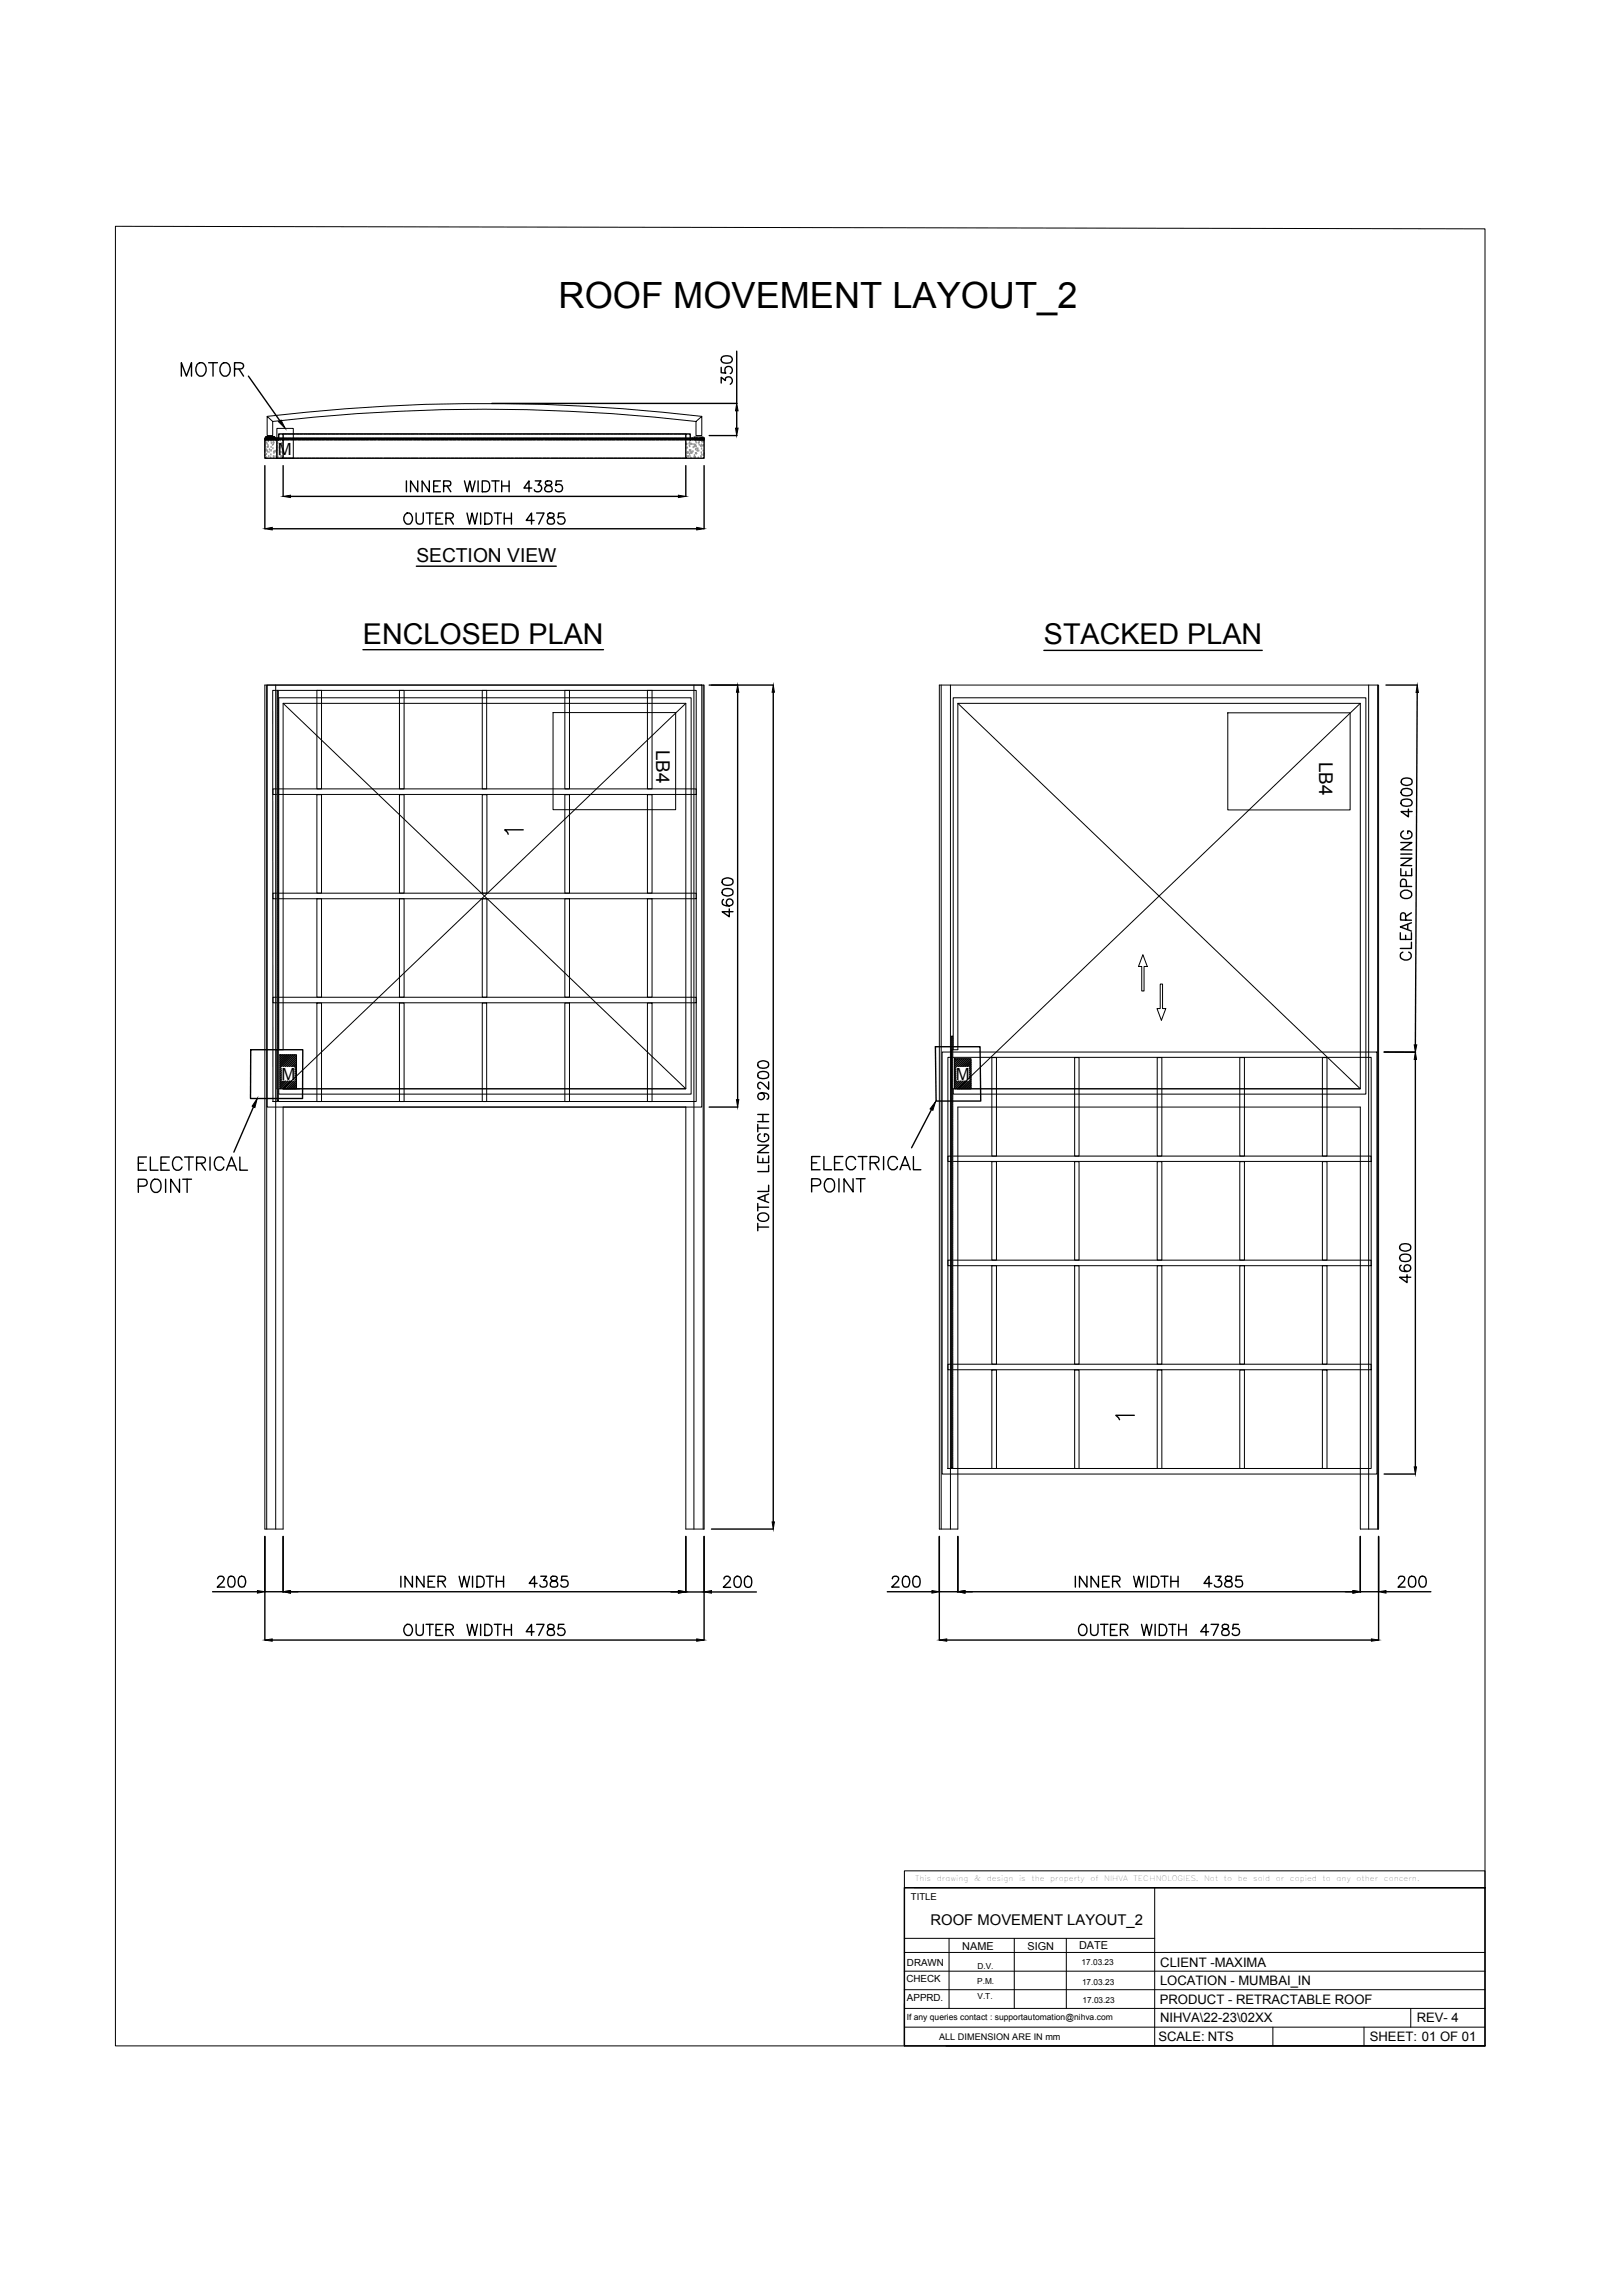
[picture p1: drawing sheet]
<svg xmlns="http://www.w3.org/2000/svg" width="297mm" height="420mm" viewBox="0 0 297 420" stroke-linecap="round" stroke-linejoin="round" font-family="sans-serif">
<defs><g id="words">
<text font-size="6.6" x="102.2" y="56.5">ROOF MOVEMENT LAYOUT_2</text>
<text font-size="5.7" x="32.5" y="70.2">MOTOR</text>
<g font-size="5.2">
<text x="66.4" y="117.8">ENCLOSED PLAN</text>
<text x="191.1" y="118">STACKED PLAN</text>
</g>
<g font-size="3.5">
<text x="76.2" y="102.9">SECTION VIEW</text>
<text x="120.1" y="137.2" transform="rotate(90 120.1 137.2)">LB4</text>
<text x="241.4" y="139.4" transform="rotate(90 241.4 139.4)">LB4</text>
<text x="91.4" y="153.8">1</text>
<text x="203.2" y="261.1">1</text>
</g>
<g font-size="3.1">
<text x="50.8" y="83.4">M</text>
<text x="51.5" y="197.7">M</text>
<text x="175" y="197.7">M</text>
</g>
<text font-size="2.7" x="170.3" y="352.4">ROOF MOVEMENT LAYOUT_2</text>
<g font-size="2.4">
<text x="212.3" y="363.4">LOCATION - MUMBAI_IN</text>
<text x="212.3" y="360.2">CLIENT -MAXIMA</text>
<text x="212.3" y="366.8">PRODUCT - RETRACTABLE ROOF</text>
<text x="212.3" y="370.2">NIHVA\22-23\02XX</text>
<text x="259.3" y="370.2">REV- 4</text>
<text x="212" y="373.7">SCALE: NTS</text>
<text x="250.7" y="373.7">SHEET: 01 OF 01</text>
</g>
<g font-size="2">
<text x="176.1" y="356.9">NAME</text>
<text x="188" y="356.9">SIGN</text>
<text x="197.5" y="356.9">DATE</text>
</g>
<g font-size="1.8">
<text x="166" y="359.9">DRAWN</text>
<text x="165.9" y="362.9">CHECK</text>
<text x="166" y="366.3">APPRD.</text>
</g>
<g font-size="1.7">
<text x="166.7" y="347.8">TITLE</text>
<text x="171.9" y="373.4">ALL DIMENSION ARE IN mm</text>
</g>
<text font-size="1.6" x="165.9" y="369.9">If any queries contact : supportautomation@nihva.com</text>
<g font-size="1.5">
<text x="198" y="359.7">17.03.23</text>
<text x="178.9" y="363.3">P.M.</text>
<text x="178.9" y="365.9">V.T.</text>
<text x="178.9" y="360.5">D.V.</text>
<text x="198" y="363.5">17.03.23</text>
<text x="198.1" y="366.7">17.03.23</text>
</g>
<g font-size="1.4">
<text x="167.5" y="344.3">This</text>
<text x="171.4" y="344.3">drawing</text>
<text x="178.3" y="344.3">&amp;</text>
<text x="180.6" y="344.3">design</text>
<text x="188.8" y="344.3">the</text>
<text x="192.2" y="344.3">property</text>
<text x="199.6" y="344.3">of</text>
<text x="202.1" y="344.3">NIHVA</text>
<text x="207.5" y="344.3">TECHNOLOGIES.</text>
<text x="220.4" y="344.3">Not</text>
<text x="224" y="344.3">to</text>
<text x="226.5" y="344.3">be</text>
<text x="229.4" y="344.3">sold</text>
<text x="233.5" y="344.3">or</text>
<text x="236.1" y="344.3">copied</text>
<text x="242.1" y="344.3">to</text>
<text x="244.6" y="344.3">any</text>
<text x="248.3" y="344.3">other</text>
<text x="253.3" y="344.3">concern.</text>
</g>
</g></defs>
<!-- layer: 0 -->
<g fill="none" stroke="#000" stroke-width=".18">
<path d="M21.1 41.4l250.7 .5v332.7h-250.7zM48.6 80h1.7v.2h-1.7v-.2h1.7v.2h-1.7h1.7v-.2h-1.7v.2zM48.9 76.2l1 1v2.5h-1zM48.9 76.2a338.1 338.1 0 0 1 79.5 0M49.9 77.2a335.5 335.5 0 0 1 77.5 0M50.7 78.4h3v5.5h-3zM127 80h1.7v.2h-1.7zM127.4 77.2l1-1v3.5h-1zM50.7 80.2v.2M50.7 80.5v.2M50.7 80.8v.3M50.7 81.2v.2"/>
<path d="M50.7 81.5v.2M50.7 81.8v.2M50.7 82.1v.2M50.7 82.5v.2M50.7 82.7v.3M50.7 83.1v.2M50.7 83.4v.2M50.7 83.7v.2M128.4 80.2h.1M48.5 125.4h80.4v154.5h-3.4v-77.2h-73.7v77.2h-3.3zM48.8 125.4v154.5M48.9 125.4h79.5v77.3h-79.5z"/>
<path d="M49.9 126.4h77.5v75.3h-77.4zM50.5 125.4v154.5M50.7 126.4h.2v75.2h-.2zM51.8 128.8l73.7 70.5h-73.7M58 126.4h.8v18h-.8zM73.1 126.4h.9v18h-.9zM88.3 126.4h.8v18h-.8zM101.2 130.5h22.5v17.7h-22.5zM103.4 126.4h.8v18h-.8zM118.5 126.4h.8v18h-.8zM125.5 128.8l-73.7 70.5M127 125.4v154.5"/>
<path d="M128.7 125.4v154.5M171.9 125.4h80.4v154.5h-3.3v-77.2h-73.7v77.2h-3.4zM172.3 125.4v154.5M173.9 125.4v154.5M175.3 128.8h73.7v70.5h-74.9v-7.1h1.2zM175.3 128.8l73.7 70.5h-73.7M224.7 130.5h22.4v17.8h-22.4zM249 128.8l-73.7 70.5M250.5 125.4v154.5M252.1 125.4v154.5M50 144.4h77.4v1h-77.4zM58 145.5h.8v18h-.8z"/>
<path d="M73.1 145.5h.9v18h-.9zM88.3 145.5h.8v18h-.8zM103.4 145.5h.8v18h-.8zM118.5 145.5h.8v18h-.8zM50 163.5h77.4v1h-77.4zM58 164.5h.8v18.1h-.8zM73.1 164.5h.9v18.1h-.9zM88.3 164.5h.8v18.1h-.8zM103.4 164.5h.8v18.1h-.8zM118.5 164.5h.8v18.1h-.8zM209.2 174.8l.8 2.1h-.6v4.5h-.4v-4.5h-.6zM50 182.6h77.4v1h-77.4z"/>
<path d="M51 192.2v-64.5h75.5v72.6h-75.5v-1M51.2 199.3h-.5v-7.1h1.1v-63.4h73.7v70.5h-73.7M51.2 193.1h3.1v6.2h-3.1zM51.2 193.1h.1M51.4 193.1l-.2 .1M51.5 195.6l-.3 .2M51.5 195.3l-.3 .2M51.5 195.9l-.3 .3M51.5 196.3l-.3 .3M51.5 196.7l-.3 .3M51.5 197.1l-.3 .2M51.5 197.5l-.3 .2"/>
<path d="M51.5 197.9l-.3 .2M51.5 195.7l-.3 .2M51.5 196.1l-.3 .2M51.5 196.5l-.3 .2M51.5 196.8l-.3 .3M51.5 197.2l-.3 .3M51.5 197.6l-.3 .3M51.6 197.9l-.4 .3M51.6 193.1l-.4 .4M51.8 193.1l-.6 .5M51.8 199.3h3.1M51.8 197.9l-.6 .6"/>
<path d="M51.9 197.9l-.7 .7M52 193.1l-.8 .8M52.2 193.1l-1 .9M52.2 197.9l-1 1M52.3 197.9l-1.1 1.1M52.4 193.1l-1.2 1.2M52.5 193.1l-1.3 1.3M52.6 197.9l-1.4 1.3M52.7 197.9l-1.4 1.4M52.8 193.1l-1.6 1.5M52.9 193.1l-1.7 1.7M53 197.9l-1.4 1.4"/>
<path d="M53.1 197.9l-1.4 1.4M53.2 193.1l-2 1.9M53.3 193.1l-2.1 2M53.4 197.9l-1.5 1.4M53.5 197.9l-1.4 1.4M53.6 193.1l-2.4 2.3M53.7 193.1l-2.2 2.2M53.8 197.9l-1.4 1.4M53.9 197.9l-1.4 1.4M53.9 193.1l-2.1 2.2M54.1 193.1l-2.2 2.2M54.3 193.2l-2.1 2.1"/>
<path d="M54.3 193.5l-1.8 1.8M54.3 193.9l-1.4 1.4M54.3 194.3l-1 1M54.3 194.7l-.6 .6M54.3 195.1l-.3 .3M54.3 195.5l-.3 .3M54.3 195.9l-.3 .3M54.3 196.2l-.3 .3M54.3 196.6l-.3 .3M54.3 197l-.3 .3M54.3 197.4l-.3 .3M54.3 197.8l-1.6 1.5"/>
<path d="M54.3 198.1l-1.2 1.2M54.3 198.5l-.8 .8M54.3 199l-.4 .3M54.3 193.3l-2 2M54.3 193.7l-1.6 1.6M54.3 194l-1.3 1.3M54.3 194.4l-.8 .9M54.3 194.8l-.5 .5M54.3 195.2l-.3 .3M54.3 195.6l-.3 .3M54.3 196l-.3 .3M54.3 196.4l-.3 .3"/>
<path d="M54.3 196.8l-.3 .2M54.3 197.1l-.3 .3M54.3 197.5l-.3 .3M54.3 197.9l-1.4 1.4M54.3 198.3l-1 1M54.3 198.7l-.7 .6M54.3 199.1l-.3 .2M58 183.6h.8v18.1h-.8zM73.1 183.6h.9v18.1h-.9zM88.3 183.6h.8v18.1h-.8zM103.4 183.6h.8v18.1h-.8zM118.5 183.6h.8v18.1h-.8z"/>
<path d="M172.4 192.6h79.6v77.3h-79.6zM173.5 193.6h77.5v75.2h-77.5zM174.2 189.7h.2v79.1h-.2zM174.5 192.2v-64.5h75.5v72.6h-75.5v-1M174.7 193.8h3v5.5h-3zM174.9 193.8l-.2 .2M175 195.3l-.3 .3M175 195.7l-.3 .2M175 196.1l-.3 .2M175 196.5l-.3 .2M175 196.8l-.3 .3M175 197.2l-.3 .3"/>
<path d="M175 197.6l-.3 .3M175 195.4l-.3 .3M175 195.8l-.3 .3M175 196.2l-.3 .3M175 196.6l-.3 .2M175 197l-.3 .2M175 197.3l-.3 .3M175 197.7l-.3 .3M175 193.8l-.3 .3M175 197.9l-.3 .3M175.2 197.9l-.5 .5M175.3 193.8l-.6 .6"/>
<path d="M175.4 193.8l-.7 .7M175.4 197.9l-.7 .7M175.6 197.9l-.9 .8M175.6 193.8l-.9 1M175.8 193.8l-1.1 1.1M175.8 197.9l-1.1 1.1M175.9 197.9l-1.2 1.3M176 193.8l-1.3 1.4M176.1 193.8l-1.4 1.5M176.2 197.9l-1.4 1.4M176.3 197.9l-1.4 1.4M176.4 193.8l-1.4 1.5"/>
<path d="M176.5 193.8l-1.4 1.5M176.6 197.9l-1.4 1.4M176.7 197.9l-1.4 1.4M176.8 193.8l-1.4 1.5M176.9 193.8l-1.4 1.5M177 197.9l-1.4 1.4M177.1 197.9l-1.4 1.4M177.2 193.8l-1.4 1.5M177.3 193.8l-1.4 1.5M177.4 197.9l-1.5 1.4M177.5 193.8l-1.4 1.5M177.7 193.8l-1.4 1.5"/>
<path d="M177.7 194.1l-1.2 1.2M177.7 194.5l-.8 .8M177.7 194.8l-.4 .5M177.7 195.2l-.3 .3M177.7 195.6l-.3 .3M177.7 196l-.3 .3M177.7 196.4l-.3 .3M177.7 196.8l-.3 .2M177.7 197.1l-.3 .3M177.7 197.5l-.2 .3M177.7 197.9l-1.4 1.4M177.7 198.3l-1 1"/>
<path d="M177.7 198.7l-.6 .6M177.7 199.1l-.2 .2M177.7 194.2l-1 1.1M177.7 194.6l-.7 .7M177.7 195l-.3 .3M177.7 195.4l-.3 .3M177.7 195.7l-.3 .3M177.7 196.1l-.3 .3M177.7 196.5l-.3 .3M177.7 196.9l-.3 .3M177.7 197.3l-.2 .3M177.7 197.6l-1.6 1.7"/>
<path d="M177.7 198.1l-1.3 1.2M177.7 198.4l-.9 .9M177.7 198.8l-.5 .5M177.7 199.2l-.1 .1M181.5 193.6h.9v18.1h-.9zM196.7 193.6h.8v18.1h-.8zM211.8 193.6h.8v18.1h-.8zM212.3 180.2h.5v4.4h.6l-.8 2.2-.8-2.2h.5zM226.9 193.6h.9v18.1h-.9zM242 193.6h.9v18.1h-.9zM173.5 211.7h77.5v.9h-77.5zM181.5 212.7h.9v18h-.9z"/>
<path d="M196.7 212.7h.8v18h-.8zM211.8 212.7h.8v18h-.8zM226.9 212.7h.9v18h-.9zM242 212.7h.9v18h-.9zM173.5 230.7h77.5v1h-77.5zM181.5 231.7h.9v18.1h-.9zM196.7 231.7h.8v18.1h-.8zM211.8 231.7h.8v18.1h-.8zM226.9 231.7h.9v18.1h-.9zM242 231.7h.9v18.1h-.9zM173.5 249.8h77.5v1h-77.5zM181.5 250.8h.9v18h-.9z"/>
<path d="M196.7 250.8h.8v18h-.8zM211.8 250.8h.8v18h-.8zM226.9 250.8h.9v18h-.9zM242 250.8h.9v18h-.9zM165.5 342.5h106.3v3.1h-106.3zM165.5 357.4h106.3M165.5 345.6v29M165.5 354.9h45.8M167.3 345.6h104.5M173.7 354.9v12.8M185.6 354.9v12.8M195.2 354.9v12.8"/>
<path d="M211.3 345.6v29M165.5 367.7h106.3M165.5 364.3h106.3M165.5 360.9h106.3M165.5 371.1h106.3M233 371.1v3.5M249.6 371.1v3.5M258.2 367.7v3.4"/>
</g>
<g fill="none" stroke="#000" stroke-width=".25">
<path d="M45.5 68.9l5.7 8.1M90 73.9h44.9M129.8 79.7h5.1M132 70.1v-1l.8 .6a.65 .65 0 0 1 .7-.7 .65 .65 0 0 1 .5 .8l-.4 .5M132 67.3v.9l.8 .1a.71 .71 0 0 1 0-1 .71 .71 0 0 1 1.1 .1 .71 .71 0 0 1-.3 1M132.1 65.4a1.52 1.52 0 0 1 1.8 0 .64 .64 0 0 1-.3 1 1.73 1.73 0 0 1-1.5-.2zM134.8 64.3v9.6M134.8 75.2v3.2M48.5 80.2h2.5v.3h-2.5zM48.5 85.2v11.6M48.5 80.3v.1M48.6 80.3h.1"/>
<path d="M48.7 80.5h.1M48.8 80.3l-.2 .2M48.9 80.2l-.1 .2M48.9 80.5h.1M49 80.4h.1M49.1 80.2l-.1 .2M49.1 80.4l-.1 .1M49.2 80.3h.1M49.3 80.2l-.1 .1M49.4 80.5h.1M49.4 80.3l-.3 .2M49.4 80.3h.1"/>
<path d="M49.5 80.5h.1M49.6 80.5h.1M49.6 80.2l-.2 .3M49.8 80.2l-.2 .2M49.8 80.4l-.1 .1M49.8 80.4h.1M49.8 96.8h77.7M50 80.2l-.1 .1M50 80.4l-.2 .1M50 80.3h.1M50.1 80.2v.1M50.2 80.5h.1"/>
<path d="M50.2 80.3l-.2 .2M50.4 80.5h-.1M50.4 80.4h.1M50.4 80.2l-.2 .3M50.6 80.2l-.1 .2M50.6 80.4l-.1 .1M50.7 80.4h.1M50.8 80.2l-.1 .1M50.8 80.3l-.1 .2M50.9 80.3h.1M51 80.5v-1.1h.8v4.5h-3.3v-3.4h3.3M51 80.4l-.1 .1"/>
<path d="M51.8 85.2v5.7M53.2 90.9h71M74.1 94.2a.75 .75 0 0 1 .9-.3 .75 .75 0 0 1 .5 .8v.5a.78 .78 0 0 1-.8 .8 .78 .78 0 0 1-.8-.8v-.5zM74.4 88v2M76.2 93.9v1.5a.66 .66 0 0 0 .6 .6 .66 .66 0 0 0 .7-.6v-1.5M76.5 88v2l-1.4-2v2M78 93.9h1.3M78.6 88v2l-1.3-2v2M78.7 93.9v2.1M79.4 89h.7M79.8 94.9h.8M80.6 88h-1.2v2h1.2"/>
<path d="M81 93.9h-1.2v2.1h1.2M81.2 89l1.1-.1 .2-.3-.1-.4-.4-.2h-.8v2M81.6 94.9h.9a.58 .58 0 0 0 .5-.6l-.5-.4h-.9v2.1M81.8 89l.7 1M82.3 94.9l.7 1.1M85 88l.5 2 .5-2 .4 2 .6-2M85.5 93.9l.4 2.1 .5-2.1 .5 2.1 .5-2.1M87.5 88v2M88 93.9v2.1M88.3 88h.6a1.06 1.06 0 0 1 .7 1 1.06 1.06 0 0 1-.7 1h-.6zM88.7 93.9h.7a1.11 1.11 0 0 1 .7 1 1.11 1.11 0 0 1-.7 1.1h-.7zM90 88h1.4"/>
<path d="M90.5 93.9h1.3M90.7 88v2M91.1 93.9v2.1M91.8 89h1.4M91.8 88v2M92.3 93.9v2.1M92.3 94.9h1.3M93.2 88v2M93.6 93.9v2.1M97.3 89.4h-1.4l.9-1.4v2M97.7 95.3h-1.4l1-1.4v2.1M98 88h1l-.5 .8a.64 .64 0 0 1 .7 .8 .64 .64 0 0 1-.9 .4l-.3-.1-.2-.3"/>
<path d="M98.2 93.9h1.4l-1 2.1M99.9 88.1a.44 .44 0 0 0 .2 .7 .82 .82 0 0 1 .9 .8 .71 .71 0 0 1-.7 .4 .71 .71 0 0 1-.6-.6 .91 .91 0 0 1 1-.6 .42 .42 0 0 0 .2-.7zM100.3 94.1a.38 .38 0 0 0 .2 .6 .82 .82 0 0 1 1 .9 .68 .68 0 0 1-.8 .4 .68 .68 0 0 1-.5-.7 .88 .88 0 0 1 .9-.6 .38 .38 0 0 0 .2-.6l-.3-.2zM102.8 88h-1l-.1 .9a.7 .7 0 0 1 1.1 0 .7 .7 0 0 1-.1 1 .7 .7 0 0 1-1.1-.3M103.2 93.9h-1v.9a.72 .72 0 0 1 1 0 .72 .72 0 0 1-.1 1.1 .72 .72 0 0 1-1-.3M125.5 85.2v5.7M126.3 80.2h2.6v.3h-2.6zM126.4 80.2l-.1 .2M126.4 80.4l-.1 .1M126.5 80.4h.1M126.6 80.2l-.1 .1M126.7 80.4l-.2 .1"/>
<path d="M126.7 80.3h.1M126.8 80.2l-.1 .1M126.9 80.5h.1M126.9 80.3l-.2 .2M127.1 80.5h-.1M127.1 80.4h.1M127.1 80.2l-.2 .3M127.3 80.2l-.1 .2M127.3 80.4l-.1 .1h1.7v3.4h-3.4v-4.5h.8v1.1M127.3 80.4h.1M127.4 80.2v.1M127.5 80.3l-.2 .2"/>
<path d="M127.6 80.3h.1M127.7 80.5h.1M127.8 80.3l-.2 .2M127.9 80.2l-.1 .2M127.9 80.5h-.1M128 80.4h.1M128.1 80.2l-.1 .2M128.1 80.4l-.1 .1M128.2 80.3h.1M128.3 80.2l-.1 .1M128.4 80.5h.1M128.4 80.3l-.2 .2"/>
<path d="M128.4 80.3h.1M128.5 80.5h.1M128.6 80.5h.1M128.6 80.2l-.2 .3M128.8 80.2l-.2 .2M128.8 80.4l-.1 .1M128.8 80.4h.1M128.8 80.5h.1M128.9 80.3h.1M128.9 85.2v11.6M66.4 118.9h44M76.2 103.7h25.6"/>
<path d="M191.1 119.1h39.9M129.8 125.4h11.7M135 126.7v74.6M141.5 126.7v151.9M253.7 125.4h5.7M259.4 126.8l-.4 64.5M256.4 159v1.3h2v-1.3M256.4 157.1h2l-2 1.3 2 .1M256.4 154.2h2l-2 1.4h2M256.4 156.4h2M256.5 146.5a1.64 1.64 0 0 1 1.8 .1 .59 .59 0 0 1-.2 .9 1.73 1.73 0 0 1-1.6-.2zM256.5 144.6a1.52 1.52 0 0 1 1.9 0 .68 .68 0 0 1-.3 1 1.66 1.66 0 0 1-1.6-.2l-.1-.3z"/>
<path d="M256.5 142.7a1.52 1.52 0 0 1 1.9 0 .64 .64 0 0 1-.3 1 1.5 1.5 0 0 1-1.6-.2zM256.9 152.1a.74 .74 0 0 0-.5 .9 .74 .74 0 0 0 .7 .6 .89 .89 0 0 0 1-.2 .89 .89 0 0 0 .2-1l-.4-.3h-.3v.5M257.3 159.5v.8M257.8 148.1v1.4l-1.4-.9h2M132.2 163a1.52 1.52 0 0 1 1.9 0 .64 .64 0 0 1-.3 .9 1.5 1.5 0 0 1-1.6-.2zM132.2 161a1.52 1.52 0 0 1 1.9 0 .68 .68 0 0 1-.3 1 1.66 1.66 0 0 1-1.6-.2zM132.4 164.7a.6 .6 0 0 0 .1 1 1.11 1.11 0 0 0 1.7-.4 .64 .64 0 0 0-.6-.7 .64 .64 0 0 0-.7 .6 .64 .64 0 0 0 .6 .6M133.5 166.4v1.4l-1.3-.9h2M256.3 170.8v1.2h2v-1.2M256.4 163.4a1.19 1.19 0 0 1 2 .2 1.07 1.07 0 0 1-.8 .9 1.07 1.07 0 0 1-1.2-.4zM256.8 174.3a.74 .74 0 0 0-.5 .9 .74 .74 0 0 0 .7 .6 .84 .84 0 0 0 1.1-.3 .84 .84 0 0 0-.1-1.1l-.2-.1M257.3 168.4l-.1-1.1-.3-.2-.4 .1-.2 .4v.8l2 .1"/>
<path d="M257.3 171.2v.8M257.4 162.3v-.9a.53 .53 0 0 0-.4-.4 .53 .53 0 0 0-.5 .1l-.2 .3v.9h2.1M257.6 169.2v1M258.3 172.5v1.1h-2M258.3 168.9l-2 .8 2 .8M258.3 167.1l-1 .7M45.9 192.2h9.5v8.9h-9.6zM138.8 196.5a1.52 1.52 0 0 1 1.8 0 .64 .64 0 0 1-.3 .9 1.83 1.83 0 0 1-1.5-.2zM138.8 194.5a1.52 1.52 0 0 1 1.8 0 .68 .68 0 0 1-.3 1 1.66 1.66 0 0 1-1.5-.2zM140.7 198.1v1.3l-1-1a.54 .54 0 0 0-.5-.3 .54 .54 0 0 0-.5 .4l.1 .6 .3 .2M171.2 191.6h8.2l.1 10h-8.2zM259 192.6h-5.7h5.8"/>
<path d="M259 194v74.5M25.3 217.2h1a.67 .67 0 0 0 .6-.5 .67 .67 0 0 0-.2-.7l-1.4-.1v2.4M25.3 213h.9M26.8 211.8h-1.5v2.4h1.5M27.5 211.8v2.4h1.4M28.1 216a.93 .93 0 0 1 1.4 .8 1.04 1.04 0 0 1-.3 1.2 1.04 1.04 0 0 1-1.1 .2 1.47 1.47 0 0 1 0-2.2zM29.5 213h.9M30.3 215.9v2.4M31 211.8h-1.5v2.4h1.5M32.9 215.9v2.4l-1.7-2.4v2.4M33.3 212.4a.9 .9 0 0 0-1-.6 .9 .9 0 0 0-.7 .9 1.05 1.05 0 0 0 .2 1.2 1.05 1.05 0 0 0 1.2 .2l.3-.5M33.4 215.9h1.7"/>
<path d="M33.8 211.8h1.6M34.2 215.9v2.4M34.6 211.8v2.4M36 213h1l.4-.2a.59 .59 0 0 0 0-.9l-1.4-.1v2.4M36.8 213l.8 1.2M38.4 211.8v2.4M41 212.4a.9 .9 0 0 0-1-.6 .9 .9 0 0 0-.8 .9 1.05 1.05 0 0 0 .3 1.2 1.05 1.05 0 0 0 1.1 .2l.4-.5M41.4 214.2l1-2.4 .9 2.4M41.8 213.4h1.2M43.9 211.8v2.4h1.4M46.4 202.6l-3.6 8.3M129.8 202.7h5.2"/>
<path d="M138.7 211.6v1.2h2v-1.2M138.7 209.7h2l-2 1.3h2M138.7 205.9v1.3M138.7 206.5h2M138.7 205.3h2M138.7 204h2M139.1 207.6a.74 .74 0 0 0-.4 .8 .74 .74 0 0 0 .7 .6h.5a.72 .72 0 0 0 .8-.7 .72 .72 0 0 0-.8-.7v.5M139.3 200.1a.62 .62 0 0 1 .5 .9 .62 .62 0 0 1-1 .2 .62 .62 0 0 1 .1-1 1.85 1.85 0 0 1 1.7 .2 .59 .59 0 0 1-.2 .8M139.6 204v1.3M139.6 212.1v.7M140 218.9v1M140.7 218.6l-2 .8 2 .8"/>
<path d="M140.7 217v1.1h-2M140.7 213.3v1.2h-2M148.5 217.1h1.1a.64 .64 0 0 0 .6-.7 .64 .64 0 0 0-.6-.6h-1.1v2.4M148.5 212.9h1M150.1 211.7h-1.6v2.5h1.6M150.8 211.7v2.5h1.4M151.3 215.9a.93 .93 0 0 1 1.4 .8 1.05 1.05 0 0 1-.2 1.2 1.05 1.05 0 0 1-1.2 .2 1.47 1.47 0 0 1 0-2.2zM152.7 212.9h1M153.5 215.8v2.4M154.3 211.7h-1.6v2.5h1.6M156.1 215.8v2.4l-1.6-2.4v2.4M156.6 212.3a.9 .9 0 0 0-1-.6 .9 .9 0 0 0-.7 .9 1.05 1.05 0 0 0 .2 1.2 1.05 1.05 0 0 0 1.2 .2l.3-.4"/>
<path d="M156.7 215.8h1.6M157.1 211.7h1.6M157.5 215.8v2.4M157.9 211.7v2.5M159.3 212.9h1l.4-.1a.59 .59 0 0 0 0-1l-1.4-.1v2.5M160.1 212.9l.8 1.3M161.7 211.7v2.5M164.3 212.3a.9 .9 0 0 0-1.1-.6 .9 .9 0 0 0-.7 .9 1.05 1.05 0 0 0 .2 1.2 1.05 1.05 0 0 0 1.2 .2l.4-.4M164.7 214.2l1-2.5 .9 2.5M165.1 213.3h1.1M167.2 211.7v2.5h1.3M170.5 203.1l-3.7 7"/>
<path d="M138.7 224.6h2M138.7 220.3v1.4M138.7 224v1.3M138.7 221h2M138.8 222.4a1.15 1.15 0 0 1 1.9 .3 1.04 1.04 0 0 1-.8 .9 1.04 1.04 0 0 1-1.1-.4zM256.3 229.9a1.52 1.52 0 0 1 1.8 0 .69 .69 0 0 1-.3 1 1.66 1.66 0 0 1-1.5-.2l-.1-.3zM256.3 228a1.52 1.52 0 0 1 1.8 0 .64 .64 0 0 1-.3 .9 1.02 1.02 0 0 1-1.6-.7zM256.5 231.6l-.2 .1a.64 .64 0 0 0 .2 1 1.51 1.51 0 0 0 1.6-.2 .62 .62 0 0 0-.3-.9 .62 .62 0 0 0-.8 .4 .62 .62 0 0 0 .5 .8M257.5 233.4v1.4l-1.3-1h2M130.2 279.9h11.3M253.3 269.9h5.7M38.9 291.4h8.2"/>
<path d="M39.8 289l.2-.3a.66 .66 0 0 1 .9 0l.1 .4-.3 .5-.9 1h1.3M42 288.7a.68 .68 0 0 1 .9 .3 1.66 1.66 0 0 1-.2 1.5 .64 .64 0 0 1-.9-.3 1.83 1.83 0 0 1 .2-1.5zM43.9 288.7a.64 .64 0 0 1 .9 .3 1.5 1.5 0 0 1-.1 1.5 .69 .69 0 0 1-1-.3 1.66 1.66 0 0 1 .2-1.5zM48.5 291.4h3.3M48.5 281.3v19M51.8 281.3v10.2M53.2 291.4h71M73.4 288.6v2M74.1 297.7a.75 .75 0 0 1 .9-.3 .75 .75 0 0 1 .5 .8v.4a.78 .78 0 0 1-.8 .8 .78 .78 0 0 1-.8-.8v-.4zM75.5 288.6v2l-1.4-2v2M76.2 297.4v1.4a.66 .66 0 0 0 .6 .6 .66 .66 0 0 0 .7-.6v-1.4M77.6 288.6v2l-1.4-2v2"/>
<path d="M78 297.4h1.3M78.4 289.5h.7M78.7 297.4v2M79.6 288.6h-1.2v2h1.2M79.8 298.4h.8M80.2 289.5l1.1-.1 .2-.4-.2-.3-.3-.1h-.8v2M80.9 289.5l.6 1.1M81 297.4h-1.2v2h1.2M81.6 298.4h.9l.3-.1 .2-.3a.58 .58 0 0 0-.5-.6h-.9v2M82.3 298.4l.7 1M84 288.6l.5 2 .5-2 .5 2 .4-2M85.5 297.4l.4 2 .5-2 .5 2 .5-2"/>
<path d="M86.5 288.6v2M87.3 288.6a1.07 1.07 0 0 1 1.3 .5 1.07 1.07 0 0 1-.4 1.4l-.9 .1zM88 297.4v2M88.7 297.4h.7a1.12 1.12 0 0 1 .7 1 1.12 1.12 0 0 1-.7 1h-.7zM89 288.6h1.3M89.7 288.6v2M90.5 297.4h1.3M90.8 289.5h1.4M90.8 288.6v2M91.1 297.4v2M92.2 288.6v2M92.3 298.4h1.3"/>
<path d="M92.3 297.4v2M93.6 297.4v2M97.7 298.7h-1.4l1-1.3v2M98.2 297.4h1.4l-1 2M98.3 289.9h-1.4l.9-1.3v2M99 288.6h1l-.5 .7a.64 .64 0 0 1 .6 .8 .64 .64 0 0 1-.8 .5l-.3-.1-.2-.3M100.3 297.5a.42 .42 0 0 0 .2 .7 .72 .72 0 0 1 .8 .3 .72 .72 0 0 1 0 .8 .82 .82 0 0 1-1.1-.3 .76 .76 0 0 1 .9-.8 .42 .42 0 0 0 .2-.7l-.3-.1zM100.9 288.7l-.1 .3a1.05 1.05 0 0 0 1 .5 .56 .56 0 0 1 .3 .6 .56 .56 0 0 1-.5 .5l-.7-.1a.59 .59 0 0 1-.2-.7 .59 .59 0 0 1 .6-.4l.6-.2 .1-.3a.76 .76 0 0 0-1.1-.2zM103.2 297.4h-1v.9a.72 .72 0 0 1 1-.1 .72 .72 0 0 1-.1 1.1 .72 .72 0 0 1-1-.3M103.8 288.6h-1l-.1 .8a.71 .71 0 0 1 1.1 0 .71 .71 0 0 1-.2 1.1 .71 .71 0 0 1-1-.3M122.8 291.5h1.4M125.5 281.3v10.2h3.4"/>
<path d="M128.9 281.3v19M130.2 291.5h8.2M132.5 289.1l.1-.3 .3-.2a.7 .7 0 0 1 .7 .4l-.2 .6-1 1h1.3M134.6 288.7a.59 .59 0 0 1 1 .3 1.59 1.59 0 0 1-.2 1.5 .68 .68 0 0 1-1-.3 1.66 1.66 0 0 1 .2-1.5zM136.5 288.7a.64 .64 0 0 1 1 .3 1.77 1.77 0 0 1-.2 1.5 .69 .69 0 0 1-1-.3 1.66 1.66 0 0 1 .2-1.5zM162.4 291.4h8.2M163.3 289l.1-.3a.7 .7 0 0 1 1 0 .67 .67 0 0 1-.2 .9l-1 1h1.3M165.4 288.7a.64 .64 0 0 1 1 .3 1.5 1.5 0 0 1-.2 1.5 .68 .68 0 0 1-1-.3 1.66 1.66 0 0 1 .2-1.5zM167.3 288.7a.69 .69 0 0 1 1 .3 1.66 1.66 0 0 1-.2 1.5 .69 .69 0 0 1-1-.3 1.66 1.66 0 0 1 .2-1.5zM171.9 291.4h3.4M171.9 281.3v19M175.3 281.3v10.2"/>
<path d="M176.6 291.4h71M196.8 288.6v2M197.6 297.7a.84 .84 0 0 1 1.1-.1 .84 .84 0 0 1 .2 1 .76 .76 0 0 1-.7 .8 .76 .76 0 0 1-.8-.8zM198.9 288.6v2l-1.3-2v2M199.6 297.4v1.4a.68 .68 0 0 0 .7 .6 .68 .68 0 0 0 .7-.6v-1.4M201 288.6v2l-1.3-2v2M201.4 297.4h1.4M201.8 289.5h.8M202.1 297.4v2M203 288.6h-1.2v2h1.2M203.2 298.4h.8M203.6 289.5l1.2-.1a.44 .44 0 0 0 0-.7l-1.2-.1v2"/>
<path d="M204.3 289.5l.7 1.1M204.5 297.4h-1.3v2h1.3M205.1 298.4l1.1-.1a.44 .44 0 0 0 0-.8l-.2-.1h-.9v2M205.7 298.4l.7 1M207.5 288.6l.4 2 .5-2 .5 2 .5-2M208.9 297.4l.5 2 .4-2 .6 2 .4-2M210 288.6v2M210.7 288.6h.7a1.06 1.06 0 0 1 .7 1 1.06 1.06 0 0 1-.7 1h-.7zM211.4 297.4v2M212.2 297.4h.7a1.09 1.09 0 0 1 .7 1 1.09 1.09 0 0 1-.7 1h-.7zM212.5 288.6h1.3M213.1 288.6v2"/>
<path d="M213.9 297.4h1.3M214.3 289.5h1.3M214.3 288.6v2M214.6 297.4v2M215.6 288.6v2M215.7 298.4h1.4M215.7 297.4v2M217.1 297.4v2M221.2 298.7h-1.4l.9-1.3v2M221.7 297.4h1.3l-.9 2M221.8 289.9h-1.5l1-1.3v2M222.5 288.6h1l-.6 .7a.64 .64 0 0 1 .7 .8 .64 .64 0 0 1-.9 .5l-.4-.2v-.2"/>
<path d="M223.8 297.5a.42 .42 0 0 0 .2 .7 .72 .72 0 0 1 .8 .3 .72 .72 0 0 1-.1 .8 .82 .82 0 0 1-1.1-.3 .76 .76 0 0 1 .9-.8 .42 .42 0 0 0 .2-.7l-.2-.1zM224.4 288.7a.44 .44 0 0 0 .1 .6 .82 .82 0 0 1 1 .9 .71 .71 0 0 1-.8 .4 .71 .71 0 0 1-.5-.7 .91 .91 0 0 1 .9-.6 .42 .42 0 0 0 .2-.6zM226.7 297.4h-1l-.1 .9a.72 .72 0 0 1 1.1-.1 .72 .72 0 0 1-.1 1.1 .72 .72 0 0 1-1.1-.3M227.2 288.6h-.9l-.1 .8a.7 .7 0 0 1 1 0 .7 .7 0 0 1-.1 1 .7 .7 0 0 1-1-.2M249 291.4h3.3M249 281.3v10.2M252.3 281.3v19M253.7 291.4h8.2M255.9 289l.1-.3a.7 .7 0 0 1 1 0 .67 .67 0 0 1-.2 .9l-.9 1h1.3M258.1 288.7a.69 .69 0 0 1 .9 .3 1.66 1.66 0 0 1-.2 1.5 .69 .69 0 0 1-.9-.3 1.66 1.66 0 0 1 .2-1.5zM260 288.7a.68 .68 0 0 1 .9 .3 1.66 1.66 0 0 1-.2 1.5 .64 .64 0 0 1-.9-.3 1.5 1.5 0 0 1 .2-1.5zM49.8 300.3h77.7"/>
<path d="M173.3 300.3h77.7M165.5 345.6h106.3v29h-106.3zM173.1 374.6h98.7"/>
</g>
<g fill="#000" stroke="#000" stroke-width=".18">
<path d="M51 77.2l.4-.3 .8 1.5zM134.6 78.4h.5l-.3 1.3zM134.8 73.9l.3 1.3h-.5zM48.5 96.8l1.3-.3v.5zM51.8 90.9l1.4-.2v.4zM124.2 90.7l1.3 .2-1.3 .2zM127.5 96.5l1.4 .3-1.4 .2zM135 125.4l.2 1.3h-.4zM141.5 125.4l.2 1.3h-.4zM259.4 125.4l.2 1.4h-.4zM258.8 191.3h.5l-.3 1.3zM259 192.6l.2 1.4h-.4z"/>
<path d="M47.1 201.1l-.4 1.7-.6-.3zM134.8 201.3h.4l-.2 1.4zM171.2 201.7l-.5 1.6-.5-.3zM141.3 278.6h.4l-.2 1.3zM258.8 268.5h.4l-.2 1.4zM47.1 291.2l1.4 .2-1.4 .3zM51.8 291.4l1.4-.2v.5zM124.2 291.2l1.3 .2-1.3 .3zM124.2 291.2l1.3 .3-1.3 .2zM128.9 291.5l1.3-.3v.5zM170.6 291.2l1.3 .2-1.3 .3zM175.3 291.4l1.3-.2v.5z"/>
<path d="M247.6 291.2l1.4 .2-1.4 .3zM252.3 291.4l1.4-.2v.5zM48.5 300.3l1.3-.3v.5zM127.5 300l1.4 .3-1.4 .2zM171.9 300.3l1.4-.3v.5zM251 300l1.3 .3-1.3 .2z"/>
</g>
<g fill="none" stroke="#939598" stroke-width=".18">
<path d="M50.8 126.4h-.1M50.9 126.5l-.2 .2M50.9 126.9l-.2 .2M50.9 127.2l-.2 .3M50.9 127.6l-.2 .2M50.9 128l-.2 .2M50.9 128.4l-.2 .2M50.9 128.8l-.2 .2M50.9 129.2l-.2 .2M50.9 129.6l-.2 .2M50.9 129.9l-.2 .3M50.9 130.3l-.2 .2"/>
<path d="M50.9 130.7l-.2 .2M50.9 131.1l-.2 .2M50.9 131.5l-.2 .2M50.9 131.9l-.2 .2M50.9 132.2l-.2 .2M50.9 132.6l-.2 .2M50.9 133l-.2 .2M50.9 133.4l-.2 .2M50.9 133.8l-.2 .2M50.9 134.2l-.2 .2M50.9 134.6l-.2 .2M50.9 134.9l-.2 .3"/>
<path d="M50.9 135.3l-.2 .2M50.9 135.7l-.2 .2M50.9 136.1l-.2 .2M50.9 136.5l-.2 .2M50.9 136.8l-.2 .3M50.9 137.2l-.2 .2M50.9 137.7l-.2 .2M50.9 138l-.2 .2M50.9 138.4l-.2 .2M50.9 138.8l-.2 .2M50.9 139.2l-.2 .2M50.9 139.6l-.2 .2"/>
<path d="M50.9 139.9l-.2 .3M50.9 126.6l-.2 .2M50.9 127l-.2 .2M50.9 127.4l-.2 .2M50.9 127.7l-.2 .3M50.9 128.1l-.2 .2M50.9 128.5l-.2 .2M50.9 128.9l-.2 .2M50.9 129.3l-.2 .2M50.9 129.7l-.2 .2M50.9 130.1l-.2 .2M50.9 130.5l-.2 .2"/>
<path d="M50.9 130.8l-.2 .2M50.9 131.2l-.2 .2M50.9 131.6l-.2 .2M50.9 132l-.2 .2M50.9 132.4l-.2 .2M50.9 132.7l-.2 .3M50.9 133.2l-.2 .1M50.9 133.5l-.2 .3M50.9 133.9l-.2 .2M50.9 134.3l-.2 .2M50.9 134.7l-.2 .2M50.9 135.1l-.2 .2"/>
<path d="M50.9 135.5l-.2 .2M50.9 135.8l-.2 .2M50.9 136.2l-.2 .2M50.9 136.6l-.2 .2M50.9 137l-.2 .2M50.9 137.4l-.2 .2M50.9 137.8l-.2 .2M50.9 138.2l-.2 .2M50.9 138.5l-.2 .3M50.9 138.9l-.2 .2M50.9 139.3l-.2 .2M50.9 139.7l-.2 .2"/>
<path d="M50.9 140.3l-.2 .2M50.9 140.7l-.2 .2M50.9 141.1l-.2 .2M50.9 141.5l-.2 .2M50.9 141.9l-.2 .2M50.9 142.3l-.2 .2M50.9 142.6l-.2 .3M50.9 143l-.2 .2M50.9 143.4l-.2 .2M50.9 143.8l-.2 .2M50.9 144.2l-.2 .2M50.9 144.6l-.2 .2"/>
<path d="M50.9 144.9l-.2 .2M50.9 145.3l-.2 .2M50.9 145.7l-.2 .2M50.9 146.1l-.2 .2M50.9 146.5l-.2 .2M50.9 146.9l-.2 .2M50.9 147.3l-.2 .2M50.9 147.6l-.2 .3M50.9 148l-.2 .2M50.9 148.4l-.2 .2M50.9 148.8l-.2 .2M50.9 149.2l-.2 .2"/>
<path d="M50.9 149.5l-.2 .3M50.9 149.9l-.2 .2M50.9 150.3l-.2 .2M50.9 150.7l-.2 .2M50.9 151.1l-.2 .2M50.9 151.5l-.2 .2M50.9 151.9l-.2 .2M50.9 152.3l-.2 .2M50.9 152.6l-.2 .3M50.9 153l-.2 .2M50.9 153.4l-.2 .2M50.9 153.8l-.2 .2"/>
<path d="M50.9 154.2l-.2 .2M50.9 154.5l-.2 .3M50.9 154.9l-.2 .2M50.9 155.3l-.2 .3M50.9 155.7l-.2 .2M50.9 156.1l-.2 .2M50.9 156.5l-.2 .2M50.9 156.9l-.2 .2M50.9 157.3l-.2 .2M50.9 157.6l-.2 .2M50.9 158l-.2 .2M50.9 158.4l-.2 .2"/>
<path d="M50.9 158.8l-.2 .2M50.9 159.2l-.2 .2M50.9 159.6l-.2 .2M50.9 160l-.2 .2M50.9 140.1l-.2 .2M50.9 140.4l-.2 .3M50.9 140.8l-.2 .2M50.9 141.2l-.2 .2M50.9 141.6l-.2 .2M50.9 142l-.2 .2M50.9 142.4l-.2 .2M50.9 142.8l-.2 .2"/>
<path d="M50.9 143.2l-.2 .2M50.9 143.5l-.2 .2M50.9 143.9l-.2 .2M50.9 144.3l-.2 .2M50.9 144.7l-.2 .2M50.9 145.1l-.2 .2M50.9 145.4l-.2 .3M50.9 145.8l-.2 .2M50.9 146.2l-.2 .2M50.9 146.6l-.2 .2M50.9 147l-.2 .2M50.9 147.4l-.2 .2"/>
<path d="M50.9 147.8l-.2 .2M50.9 148.2l-.2 .2M50.9 148.5l-.2 .2M50.9 148.9l-.2 .2M50.9 149.3l-.2 .2M50.9 149.7l-.2 .2M50.9 150.1l-.2 .2M50.9 150.4l-.2 .3M50.9 150.9l-.2 .2M50.9 151.2l-.2 .3M50.9 151.6l-.2 .2M50.9 152l-.2 .2"/>
<path d="M50.9 152.4l-.2 .2M50.9 152.8l-.2 .2M50.9 153.1l-.2 .3M50.9 153.5l-.2 .2M50.9 153.9l-.2 .2M50.9 154.3l-.2 .2M50.9 154.7l-.2 .2M50.9 155.1l-.2 .2M50.9 155.5l-.2 .2M50.9 155.9l-.2 .2M50.9 156.2l-.2 .2M50.9 156.6l-.2 .2"/>
<path d="M50.9 157l-.2 .2M50.9 157.4l-.2 .2M50.9 157.8l-.2 .2M50.9 158.1l-.2 .3M50.9 158.5l-.2 .2M50.9 158.9l-.2 .2M50.9 159.3l-.2 .2M50.9 159.7l-.2 .2M50.9 160.3l-.2 .3M50.9 160.7l-.2 .2M50.9 161.1l-.2 .2M50.9 161.5l-.2 .2"/>
<path d="M50.9 161.9l-.2 .2M50.9 162.2l-.2 .3M50.9 162.6l-.2 .2M50.9 163l-.2 .2M50.9 163.4l-.2 .2M50.9 163.8l-.2 .2M50.9 164.2l-.2 .2M50.9 164.6l-.2 .2M50.9 165l-.2 .2M50.9 165.3l-.2 .3M50.9 165.7l-.2 .2M50.9 166.1l-.2 .2"/>
<path d="M50.9 166.5l-.2 .2M50.9 166.9l-.2 .2M50.9 167.2l-.2 .3M50.9 167.6l-.2 .2M50.9 168l-.2 .2M50.9 168.4l-.2 .2M50.9 168.8l-.2 .2M50.9 169.2l-.2 .2M50.9 169.6l-.2 .2M50.9 170l-.2 .2M50.9 170.3l-.2 .2M50.9 170.7l-.2 .2"/>
<path d="M50.9 171.1l-.2 .2M50.9 171.5l-.2 .2M50.9 171.9l-.2 .2M50.9 172.2l-.2 .3M50.9 172.7l-.2 .1M50.9 173l-.2 .3M50.9 173.4l-.2 .2M50.9 173.8l-.2 .2M50.9 174.2l-.2 .2M50.9 174.6l-.2 .2M50.9 174.9l-.2 .3M50.9 175.3l-.2 .2"/>
<path d="M50.9 175.7l-.2 .2M50.9 176.1l-.2 .2M50.9 176.5l-.2 .2M50.9 176.9l-.2 .2M50.9 177.3l-.2 .2M50.9 177.7l-.2 .2M50.9 178l-.2 .3M50.9 178.4l-.2 .2M50.9 178.8l-.2 .2M50.9 179.2l-.2 .2M50.9 179.6l-.2 .2M50.9 179.9l-.2 .3"/>
<path d="M50.9 160.1l-.2 .2M50.9 160.5l-.2 .2M50.9 160.9l-.2 .2M50.9 161.2l-.2 .2M50.9 161.6l-.2 .2M50.9 162l-.2 .2M50.9 162.4l-.2 .2M50.9 162.8l-.2 .2M50.9 163.1l-.2 .3M50.9 163.5l-.2 .2M50.9 163.9l-.2 .2M50.9 164.3l-.2 .2"/>
<path d="M50.9 164.7l-.2 .2M50.9 165.1l-.2 .2M50.9 165.5l-.2 .2M50.9 165.8l-.2 .3M50.9 166.2l-.2 .2M50.9 166.6l-.2 .2M50.9 167l-.2 .2M50.9 167.4l-.2 .2M50.9 167.8l-.2 .2M50.9 168.1l-.2 .2M50.9 168.6l-.2 .2M50.9 168.9l-.2 .2"/>
<path d="M50.9 169.3l-.2 .2M50.9 169.7l-.2 .2M50.9 170.1l-.2 .2M50.9 170.5l-.2 .2M50.9 170.8l-.2 .3M50.9 171.2l-.2 .2M50.9 171.6l-.2 .2M50.9 172l-.2 .2M50.9 172.4l-.2 .2M50.9 172.8l-.2 .2M50.9 173.2l-.2 .2M50.9 173.6l-.2 .2"/>
<path d="M50.9 173.9l-.2 .2M50.9 174.3l-.2 .2M50.9 174.7l-.2 .2M50.9 175.1l-.2 .2M50.9 175.5l-.2 .2M50.9 175.8l-.2 .3M50.9 176.2l-.2 .2M50.9 176.6l-.2 .2M50.9 177l-.2 .2M50.9 177.4l-.2 .2M50.9 177.8l-.2 .2M50.9 178.2l-.2 .2"/>
<path d="M50.9 178.5l-.2 .3M50.9 178.9l-.2 .2M50.9 179.3l-.2 .2M50.9 179.7l-.2 .2M50.9 180.3l-.2 .2M50.9 180.7l-.2 .2M50.9 181.1l-.2 .2M50.9 181.5l-.2 .2M50.9 181.9l-.2 .2M50.9 182.3l-.2 .2M50.9 182.7l-.2 .2M50.9 183l-.2 .2"/>
<path d="M50.9 183.4l-.2 .2M50.9 183.8l-.2 .2M50.9 184.2l-.2 .2M50.9 184.6l-.2 .2M50.9 184.9l-.2 .3M50.9 185.3l-.2 .2M50.9 185.7l-.2 .2M50.9 186.1l-.2 .2M50.9 186.5l-.2 .2M50.9 186.9l-.2 .2M50.9 187.3l-.2 .2M50.9 187.6l-.2 .3"/>
<path d="M50.9 188l-.2 .2M50.9 188.4l-.2 .2M50.9 188.8l-.2 .2M50.9 189.2l-.2 .2M50.9 189.6l-.2 .2M50.9 189.9l-.2 .2M50.9 190.4l-.2 .1M50.9 190.7l-.2 .3M50.9 191.1l-.2 .2M50.9 191.5l-.2 .2M50.9 191.9l-.2 .2M50.9 192.3l-.2 .2"/>
<path d="M50.9 192.6l-.2 .3M50.9 193l-.2 .2M50.9 193.4l-.2 .2M50.9 193.8l-.2 .2M50.9 194.2l-.2 .2M50.9 194.5l-.2 .3M50.9 195l-.2 .2M50.9 195.4l-.2 .2M50.9 195.7l-.2 .2M50.9 196.1l-.2 .2M50.9 196.5l-.2 .2M50.9 196.9l-.2 .2"/>
<path d="M50.9 197.3l-.2 .2M50.9 197.6l-.2 .3M50.9 198l-.2 .2M50.9 198.4l-.2 .2M50.9 198.8l-.2 .2M50.9 199.2l-.2 .2M50.9 199.6l-.2 .2M50.9 200l-.2 .2M50.9 180.1l-.2 .2M50.9 180.5l-.2 .2M50.9 180.8l-.2 .2M50.9 181.2l-.2 .2"/>
<path d="M50.9 181.6l-.2 .2M50.9 182l-.2 .2M50.9 182.4l-.2 .2M50.9 182.8l-.2 .2M50.9 183.2l-.2 .2M50.9 183.5l-.2 .3M50.9 183.9l-.2 .2M50.9 184.3l-.2 .2M50.9 184.7l-.2 .2M50.9 185.1l-.2 .2M50.9 185.4l-.2 .3M50.9 185.9l-.2 .1"/>
<path d="M50.9 186.3l-.2 .2M50.9 186.6l-.2 .2M50.9 187l-.2 .2M50.9 187.4l-.2 .2M50.9 187.8l-.2 .2M50.9 188.2l-.2 .2M50.9 188.5l-.2 .3M50.9 188.9l-.2 .2M50.9 189.3l-.2 .2M50.9 189.7l-.2 .2M50.9 190.1l-.2 .2M50.9 190.5l-.2 .2"/>
<path d="M50.9 190.9l-.2 .2M50.9 191.2l-.2 .3M50.9 191.6l-.2 .2M50.9 192l-.2 .2M50.9 192.4l-.2 .2M50.9 192.8l-.2 .2M50.9 193.2l-.2 .2M50.9 193.5l-.2 .2M50.9 193.9l-.2 .2M50.9 194.3l-.2 .2M50.9 194.7l-.2 .2M50.9 195.1l-.2 .2"/>
<path d="M50.9 195.5l-.2 .2M50.9 195.9l-.2 .2M50.9 196.2l-.2 .3M50.9 196.6l-.2 .2M50.9 197l-.2 .2M50.9 197.4l-.2 .2M50.9 197.8l-.2 .2M50.9 198.1l-.2 .3M50.9 198.5l-.2 .2M50.9 198.9l-.2 .2M50.9 199.3l-.2 .2M50.9 199.7l-.2 .2"/>
<path d="M174.3 189.7l-.1 .1M174.4 189.9l-.2 .2M174.4 190.2l-.2 .2M174.4 190.6l-.2 .2M174.4 191l-.2 .2M174.4 191.4l-.2 .2M174.4 191.8l-.2 .2M174.4 192.2l-.2 .2M174.4 192.6l-.2 .2M174.4 192.9l-.2 .3M174.4 193.3l-.2 .2M174.4 193.7l-.2 .2"/>
<path d="M174.4 194.1l-.2 .2M174.4 194.5l-.2 .2M174.4 194.8l-.2 .3M174.4 195.2l-.2 .2M174.4 195.6l-.2 .2M174.4 196l-.2 .2M174.4 196.4l-.2 .2M174.4 196.8l-.2 .2M174.4 197.2l-.2 .2M174.4 197.6l-.2 .2M174.4 197.9l-.2 .2M174.4 198.3l-.2 .2"/>
<path d="M174.4 198.7l-.2 .2M174.4 199.1l-.2 .2M174.4 199.5l-.2 .2M174.4 199.8l-.2 .3M174.4 190l-.2 .2M174.4 190.4l-.2 .2M174.4 190.7l-.2 .3M174.4 191.1l-.2 .2M174.4 191.5l-.2 .2M174.4 191.9l-.2 .2M174.4 192.3l-.2 .2M174.4 192.7l-.2 .2"/>
<path d="M174.4 193.1l-.2 .2M174.4 193.4l-.2 .3M174.4 193.8l-.2 .2M174.4 194.2l-.2 .2M174.4 194.6l-.2 .2M174.4 195l-.2 .2M174.4 195.4l-.2 .2M174.4 195.7l-.2 .2M174.4 196.2l-.2 .1M174.4 196.5l-.2 .3M174.4 196.9l-.2 .2M174.4 197.3l-.2 .2"/>
<path d="M174.4 197.7l-.2 .2M174.4 198.1l-.2 .2M174.4 198.4l-.2 .3M174.4 198.8l-.2 .2M174.4 199.2l-.2 .2M174.4 199.6l-.2 .2M174.4 200l-.2 .2M50.9 200.3l-.2 .3M50.9 200.7l-.2 .2M50.9 201.1l-.2 .2M50.9 201.5l-.1 .1M50.9 200.1l-.2 .2"/>
<path d="M50.9 200.5l-.2 .2M50.9 200.9l-.2 .2M50.9 201.2l-.2 .3M174.4 200.2l-.2 .2M174.4 200.6l-.2 .3M174.4 201l-.2 .2M174.4 201.4l-.2 .2M174.4 201.8l-.2 .2M174.4 202.2l-.2 .2M174.4 202.6l-.2 .2M174.4 202.9l-.2 .2M174.4 203.3l-.2 .2"/>
<path d="M174.4 203.7l-.2 .2M174.4 204.1l-.2 .2M174.4 204.5l-.2 .2M174.4 204.9l-.2 .1M174.4 205.3l-.2 .2M174.4 205.6l-.2 .3M174.4 206l-.2 .2M174.4 206.4l-.2 .2M174.4 206.8l-.2 .2M174.4 207.2l-.2 .2M174.4 207.5l-.2 .3M174.4 207.9l-.2 .2"/>
<path d="M174.4 208.3l-.2 .2M174.4 208.7l-.2 .2M174.4 209.1l-.2 .2M174.4 209.5l-.2 .2M174.4 209.9l-.2 .2M174.4 210.3l-.2 .2M174.4 210.6l-.2 .2M174.4 211l-.2 .2M174.4 211.4l-.2 .2M174.4 211.8l-.2 .2M174.4 212.2l-.2 .2M174.4 212.5l-.2 .3"/>
<path d="M174.4 212.9l-.2 .2M174.4 213.3l-.2 .2M174.4 213.7l-.2 .2M174.4 214.1l-.2 .2M174.4 214.5l-.2 .2M174.4 214.9l-.2 .2M174.4 215.3l-.2 .2M174.4 215.6l-.2 .2M174.4 216l-.2 .2M174.4 216.4l-.2 .2M174.4 216.8l-.2 .2M174.4 217.2l-.2 .2"/>
<path d="M174.4 217.5l-.2 .2M174.4 217.9l-.2 .2M174.4 218.3l-.2 .3M174.4 218.7l-.2 .2M174.4 219.1l-.2 .2M174.4 219.5l-.2 .2M174.4 219.9l-.2 .2M174.4 200.3l-.2 .3M174.4 200.8l-.2 .2M174.4 201.2l-.2 .2M174.4 201.5l-.2 .2M174.4 201.9l-.2 .2"/>
<path d="M174.4 202.3l-.2 .2M174.4 202.7l-.2 .2M174.4 203.1l-.2 .2M174.4 203.4l-.2 .3M174.4 203.8l-.2 .2M174.4 204.2l-.2 .2M174.4 204.6l-.2 .2M174.4 205l-.2 .2M174.4 205.4l-.2 .2M174.4 205.8l-.2 .2M174.4 206.1l-.2 .3M174.4 206.5l-.2 .2"/>
<path d="M174.4 206.9l-.2 .2M174.4 207.3l-.2 .2M174.4 207.7l-.2 .2M174.4 208.1l-.2 .2M174.4 208.4l-.2 .2M174.4 208.8l-.2 .2M174.4 209.2l-.2 .2M174.4 209.6l-.2 .2M174.4 210l-.2 .2M174.4 210.4l-.2 .2M174.4 210.8l-.2 .2M174.4 211.1l-.2 .3"/>
<path d="M174.4 211.5l-.2 .2M174.4 211.9l-.2 .2M174.4 212.3l-.2 .2M174.4 212.7l-.2 .2M174.4 213l-.2 .3M174.4 213.4l-.2 .2M174.4 213.9l-.2 .2M174.4 214.2l-.2 .2M174.4 214.6l-.2 .2M174.4 215l-.2 .2M174.4 215.4l-.2 .2M174.4 215.8l-.2 .2"/>
<path d="M174.4 216.1l-.2 .3M174.4 216.5l-.2 .2M174.4 216.9l-.2 .2M174.4 217.3l-.2 .2M174.4 217.7l-.2 .2M174.4 218.1l-.2 .2M174.4 218.5l-.2 .2M174.4 218.8l-.2 .3M174.4 219.2l-.2 .2M174.4 219.6l-.2 .2M174.4 220l-.2 .2M174.4 220.2l-.2 .3"/>
<path d="M174.4 220.6l-.2 .2M174.4 221l-.2 .2M174.4 221.4l-.2 .2M174.4 221.8l-.2 .2M174.4 222.2l-.2 .2M174.4 222.6l-.2 .1M174.4 223l-.2 .2M174.4 223.3l-.2 .2M174.4 223.7l-.2 .2M174.4 224.1l-.2 .2M174.4 224.5l-.2 .2M174.4 224.9l-.2 .2"/>
<path d="M174.4 225.2l-.2 .3M174.4 225.6l-.2 .2M174.4 226l-.2 .2M174.4 226.4l-.2 .2M174.4 226.8l-.2 .2M174.4 227.2l-.2 .2M174.4 227.6l-.2 .2M174.4 228l-.2 .2M174.4 228.3l-.2 .2M174.4 228.7l-.2 .2M174.4 229.1l-.2 .2M174.4 229.5l-.2 .2"/>
<path d="M174.4 229.9l-.2 .2M174.4 230.2l-.2 .2M174.4 230.6l-.2 .2M174.4 231l-.2 .2M174.4 231.4l-.2 .2M174.4 231.8l-.2 .2M174.4 232.2l-.2 .2M174.4 232.6l-.2 .2M174.4 232.9l-.2 .3M174.4 233.3l-.2 .2M174.4 233.7l-.2 .2M174.4 234.1l-.2 .2"/>
<path d="M174.4 234.5l-.2 .2M174.4 234.9l-.2 .2M174.4 235.2l-.2 .2M174.4 235.7l-.2 .1M174.4 236l-.2 .2M174.4 236.4l-.2 .2M174.4 236.8l-.2 .2M174.4 237.2l-.2 .2M174.4 237.6l-.2 .2M174.4 237.9l-.2 .3M174.4 238.3l-.2 .2M174.4 238.7l-.2 .2"/>
<path d="M174.4 239.1l-.2 .2M174.4 239.5l-.2 .2M174.4 239.8l-.2 .3M174.4 220.4l-.2 .2M174.4 220.8l-.2 .2M174.4 221.1l-.2 .2M174.4 221.5l-.2 .2M174.4 221.9l-.2 .2M174.4 222.3l-.2 .2M174.4 222.7l-.2 .2M174.4 223.1l-.2 .2M174.4 223.5l-.2 .2"/>
<path d="M174.4 223.8l-.2 .3M174.4 224.2l-.2 .2M174.4 224.6l-.2 .2M174.4 225l-.2 .2M174.4 225.4l-.2 .2M174.4 225.7l-.2 .3M174.4 226.1l-.2 .2M174.4 226.5l-.2 .2M174.4 226.9l-.2 .2M174.4 227.3l-.2 .2M174.4 227.7l-.2 .2M174.4 228.1l-.2 .2"/>
<path d="M174.4 228.5l-.2 .2M174.4 228.8l-.2 .3M174.4 229.2l-.2 .2M174.4 229.6l-.2 .2M174.4 230l-.2 .2M174.4 230.4l-.2 .2M174.4 230.7l-.2 .3M174.4 231.1l-.2 .2M174.4 231.5l-.2 .3M174.4 231.9l-.2 .2M174.4 232.3l-.2 .2M174.4 232.7l-.2 .2"/>
<path d="M174.4 233.1l-.2 .2M174.4 233.5l-.2 .2M174.4 233.8l-.2 .2M174.4 234.2l-.2 .2M174.4 234.6l-.2 .2M174.4 235l-.2 .2M174.4 235.4l-.2 .2M174.4 235.8l-.2 .2M174.4 236.2l-.2 .2M174.4 236.5l-.2 .3M174.4 236.9l-.2 .2M174.4 237.3l-.2 .2"/>
<path d="M174.4 237.7l-.2 .2M174.4 238.1l-.2 .2M174.4 238.4l-.2 .3M174.4 238.8l-.2 .2M174.4 239.2l-.2 .2M174.4 239.6l-.2 .2M174.4 240.3l-.2 .2M174.4 240.7l-.2 .2M174.4 241l-.2 .2M174.4 241.4l-.2 .2M174.4 241.8l-.2 .2M174.4 242.2l-.2 .2"/>
<path d="M174.4 242.6l-.2 .2M174.4 242.9l-.2 .2M174.4 243.3l-.2 .2M174.4 243.7l-.2 .2M174.4 244.1l-.2 .2M174.4 244.5l-.2 .2M174.4 244.9l-.2 .2M174.4 245.3l-.2 .2M174.4 245.6l-.2 .3M174.4 246l-.2 .2M174.4 246.4l-.2 .2M174.4 246.8l-.2 .2"/>
<path d="M174.4 247.2l-.2 .2M174.4 247.6l-.2 .2M174.4 247.9l-.2 .2M174.4 248.3l-.2 .2M174.4 248.7l-.2 .2M174.4 249.1l-.2 .2M174.4 249.5l-.2 .2M174.4 249.9l-.2 .2M174.4 250.3l-.2 .2M174.4 250.6l-.2 .3M174.4 251l-.2 .2M174.4 251.4l-.2 .2"/>
<path d="M174.4 251.8l-.2 .2M174.4 252.2l-.2 .2M174.4 252.5l-.2 .3M174.4 252.9l-.2 .2M174.4 253.4l-.2 .1M174.4 253.7l-.2 .2M174.4 254.1l-.2 .2M174.4 254.5l-.2 .2M174.4 254.9l-.2 .2M174.4 255.3l-.2 .2M174.4 255.6l-.2 .2M174.4 256l-.2 .2"/>
<path d="M174.4 256.4l-.2 .2M174.4 256.8l-.2 .2M174.4 257.2l-.2 .2M174.4 257.5l-.2 .3M174.4 258l-.2 .2M174.4 258.3l-.2 .3M174.4 258.7l-.2 .2M174.4 259.1l-.2 .2M174.4 259.5l-.2 .2M174.4 259.9l-.2 .2M174.4 240l-.2 .2M174.4 240.4l-.2 .2"/>
<path d="M174.4 240.8l-.2 .2M174.4 241.2l-.2 .2M174.4 241.5l-.2 .3M174.4 241.9l-.2 .2M174.4 242.3l-.2 .2M174.4 242.7l-.2 .2M174.4 243.1l-.2 .2M174.4 243.4l-.2 .3M174.4 243.8l-.2 .2M174.4 244.2l-.2 .2M174.4 244.6l-.2 .2M174.4 245l-.2 .2"/>
<path d="M174.4 245.4l-.2 .2M174.4 245.8l-.2 .2M174.4 246.2l-.2 .2M174.4 246.5l-.2 .2M174.4 246.9l-.2 .2M174.4 247.3l-.2 .2M174.4 247.7l-.2 .2M174.4 248.1l-.2 .2M174.4 248.4l-.2 .3M174.4 248.9l-.2 .1M174.4 249.2l-.2 .3M174.4 249.6l-.2 .2"/>
<path d="M174.4 250l-.2 .2M174.4 250.4l-.2 .2M174.4 250.8l-.2 .2M174.4 251.1l-.2 .3M174.4 251.5l-.2 .2M174.4 251.9l-.2 .2M174.4 252.3l-.2 .2M174.4 252.7l-.2 .2M174.4 253.1l-.2 .2M174.4 253.5l-.2 .2M174.4 253.9l-.2 .2M174.4 254.2l-.2 .3"/>
<path d="M174.4 254.6l-.2 .2M174.4 255l-.2 .2M174.4 255.4l-.2 .2M174.4 255.8l-.2 .2M174.4 256.1l-.2 .3M174.4 256.5l-.2 .2M174.4 256.9l-.2 .2M174.4 257.3l-.2 .2M174.4 257.7l-.2 .2M174.4 258.1l-.2 .2M174.4 258.5l-.2 .2M174.4 258.9l-.2 .2"/>
<path d="M174.4 259.2l-.2 .2M174.4 259.6l-.2 .2M174.4 260l-.2 .2M174.4 260.3l-.2 .2M174.4 260.6l-.2 .2M174.4 261l-.2 .2M174.4 261.4l-.2 .2M174.4 261.8l-.2 .2M174.4 262.2l-.2 .2M174.4 262.6l-.2 .2M174.4 263l-.2 .2M174.4 263.3l-.2 .3"/>
<path d="M174.4 263.7l-.2 .2M174.4 264.1l-.2 .2M174.4 264.5l-.2 .2M174.4 264.9l-.2 .2M174.4 265.2l-.2 .3M174.4 265.6l-.2 .2M174.4 266l-.2 .2M174.4 266.4l-.2 .2M174.4 266.8l-.2 .2M174.4 267.2l-.2 .2M174.4 267.6l-.2 .2M174.4 268l-.2 .2"/>
<path d="M174.4 268.3l-.2 .2M174.4 268.7l-.1 .1M174.4 260.4l-.2 .2M174.4 260.8l-.2 .2M174.4 261.1l-.2 .3M174.4 261.5l-.2 .2M174.4 261.9l-.2 .2M174.4 262.3l-.2 .2M174.4 262.7l-.2 .2M174.4 263.1l-.2 .2M174.4 263.5l-.2 .2M174.4 263.8l-.2 .3"/>
<path d="M174.4 264.2l-.2 .2M174.4 264.6l-.2 .2M174.4 265l-.2 .2M174.4 265.4l-.2 .2M174.4 265.8l-.2 .2M174.4 266.1l-.2 .2M174.4 266.6l-.2 .1M174.4 266.9l-.2 .3M174.4 267.3l-.2 .2M174.4 267.7l-.2 .2M174.4 268.1l-.2 .2M174.4 268.5l-.2 .2"/>
</g>
<g fill="none" stroke="#939598" stroke-width=".25">
<path d="M48.5 82.7h.1M48.5 82.5h.1M48.5 81.4v.2M48.5 81.6h.1M48.5 83.3v.1M48.5 82h.1M48.6 80.6h.1M48.6 81.4h.1M48.6 81.7h.1M48.6 80.9h-.1l.1-.1v.1M48.7 82.4h.1M48.7 83.9h.1"/>
<path d="M48.8 83.2h.1M48.8 81.1h.1M48.8 83.8h.1M48.9 82.5v-.1l-.1 .1h.1M48.9 81.4h.1M48.9 81.8l.2-.1-.1 .2zM48.9 82.7h.1M49.1 81.6h.1M49.1 80.8h.1M49.2 83.6h.1M49.2 82.8h.1M49.3 82.4h.1"/>
<path d="M49.5 83.8h.1M49.6 83.3h.1M49.6 81.9h.1M49.6 82.6h.1M49.6 80.8h.1M49.6 82.5h.1M49.7 81.2h.1M49.8 80.5h.1M49.9 81.5h.1M50 82.2h.1M50 81.4h.1M50 80.9h.1"/>
<path d="M50 83.6h.1M50.1 83.8h.1M50.1 82.8h.1M50.1 80.9l-.1 .1 .1 .1v-.2M50.1 83h.1M50.2 82.7l.1-.1v.1zM50.3 83.6h.1M50.4 82.5v.2l-.1-.1zM50.5 80.7h.1M50.5 82.6h.1M50.6 81.9h.2v-.2l-.2 .2M50.6 83.8h.1"/>
<path d="M50.6 83h.1M50.7 82.5h.1M50.7 83.2h.1M50.7 82.2h.1M50.7 81.1l.1 .1v-.1h-.1M50.7 81.7h.1M50.8 81h.1M50.8 82.5h.1M50.9 83.7h.1M50.9 80.6h.1M51.2 82.1h.1M51.2 81.4h.1"/>
<path d="M51.2 82.8h.1M51.2 81.9h.1M51.3 83.4h.1M51.3 80.7h.1M51.4 82.8h.1M51.4 83.5h.2v.1zM51.5 83.7h.1M51.6 81.1v.1h-.1zM51.7 83h.1M51.7 83.7h.1M51.7 82.4h.1M51.8 81.6h.1"/>
<path d="M51.8 82.3h.1M51.8 81.3h.1M51.8 82.7h.1M51.8 80.9h.1M125.5 82.1h.1M125.6 81.2l-.1 .1zM125.7 81.4h.1M125.8 83.6h.1M125.8 82.8l.1-.1v.2zM125.8 82h.1M125.9 80.5h.1M125.9 82.8l-.1 .1z"/>
<path d="M126 83.6h.1M126.1 81.3h.1M126.2 81.6h.1M126.2 82.5h.1M126.2 83.2h.1M126.2 81.1h.1M126.2 81.8h.1M126.2 80.5h.1M126.3 83.6h.1M126.3 81.3l.1-.1v.1zM126.3 82.7h.1M126.4 82.5h.1"/>
<path d="M126.4 82.9l.2 .1v-.3l-.2 .3M126.4 83.9h.1M126.6 81.4h.1M126.7 82.8h.1M126.8 82.7h.1M126.8 81.4h.1M126.9 81.9h.1M127 83.6h.2l-.1 .1zM127.1 83.4h.1M127.1 81.8h.1M127.1 83.6h.1M127.2 81.4v-.1l-.1 .1h.1"/>
<path d="M127.3 83.8h.1M127.3 82.3h.1M127.3 83h.1M127.3 81.7h.1M127.3 80.9h.1M127.3 81.6h.1M127.4 81.1h.1M127.4 81.9h.1M127.5 83v-.1l-.1 .1h.1M127.6 82.5h.1M127.7 82.6h.1M127.7 82l-.1 .1 .1 .1v-.1"/>
<path d="M127.8 81.1h.1M127.8 83.8h.1M127.9 82.6h.1M128 81h.1M128 81.5h.1M128.2 80.5v.1v-.1M128.2 81.7h.1M128.3 83.7h.1M128.3 83.6h.1M128.3 81.6h.1M128.4 82.9h.1M128.4 81.5h.1"/>
<path d="M128.4 82.2h.1M128.4 80.8l.2 .1v-.2l-.2 .1M128.4 80.8h.1M128.4 83.3h.1M128.4 81.7h.1M128.7 82.6h.1M128.7 81.6v-.2l-.1 .2h.1M128.8 80.9h.1M128.9 83.1h.1M128.9 83.1l-.2 .2h.2M128.9 83h.1"/>
</g>
<!-- layer: HIDDEN -->
<g fill="none" stroke="#000" stroke-width=".25">
<path d="M51.8 79.4h.1M52 79.4h.5M52.6 79.4h.7M53.4 79.4h.6M54.1 79.4h.1M54.2 79.4h.6M54.9 79.4h.5M55.5 79.4h.1M55.7 79.4h.5M56.3 79.4h.7M57.1 79.4h.6M57.7 79.4h.8"/>
<path d="M58.5 79.4h.6M59.2 79.4h.7M60 79.4h.5M60.6 79.4h.7M61.4 79.4h.6M62.1 79.4h.1M62.2 79.4h.6M62.9 79.4h.5M63.5 79.4h.1M63.7 79.4h.5M64.3 79.4h.7M65.1 79.4h.6"/>
<path d="M65.7 79.4h.8M66.5 79.4h.6M67.2 79.4h.7M68 79.4h.5M68.6 79.4h.7M69.4 79.4h.6M70.1 79.4h.1M70.2 79.4h.6M70.9 79.4h.7M71.7 79.4h.5M72.3 79.4h.7M73.1 79.4h.6"/>
<path d="M73.7 79.4h.8M74.5 79.4h.6M75.2 79.4h.7M76 79.4h.5M76.6 79.4h.1M76.8 79.4h.5M77.4 79.4h.6M78.1 79.4h.1M78.2 79.4h.6M78.9 79.4h.7M79.7 79.4h.5M80.3 79.4h.7"/>
<path d="M81.1 79.4h.6M81.7 79.4h.8M82.6 79.4h.5M83.2 79.4h.7M84 79.4h.5M84.6 79.4h.1M84.8 79.4h.5M85.4 79.4h.6M86.1 79.4h.1M86.2 79.4h.6M86.9 79.4h.7M87.7 79.4h.5"/>
<path d="M88.3 79.4h.7M89.1 79.4h.6M89.7 79.4h.8M90.6 79.4h.5M91.2 79.4h.7M92 79.4h.5M92.6 79.4h.1M92.8 79.4h.5M93.4 79.4h.6M94.1 79.4h.1M94.2 79.4h.6M94.9 79.4h.7"/>
<path d="M95.7 79.4h.5M96.3 79.4h.7M97.1 79.4h.6M97.7 79.4h.8M98.6 79.4h.5M99.2 79.4h.1M99.4 79.4h.5M100 79.4h.5M100.6 79.4h.1M100.8 79.4h.5M101.4 79.4h.8M102.2 79.4h.6"/>
<path d="M102.9 79.4h.7M103.7 79.4h.5M104.3 79.4h.7M105.1 79.4h.6M105.7 79.4h.8M106.6 79.4h.5M107.2 79.4h.1M107.4 79.4h.5M108 79.4h.5M108.6 79.4h.1M108.8 79.4h.5M109.4 79.4h.8"/>
<path d="M110.2 79.4h.6M110.9 79.4h.7M111.7 79.4h.5M112.3 79.4h.7M113.1 79.4h.6M113.7 79.4h.8M114.6 79.4h.5M115.2 79.4h.1M115.4 79.4h.5M116 79.4h.5M116.6 79.4h.1M116.8 79.4h.5"/>
<path d="M117.4 79.4h.8M118.2 79.4h.6M118.9 79.4h.7M119.7 79.4h.5M120.3 79.4h.7M121.1 79.4h.6M121.8 79.4h.7M122.6 79.4h.5M123.2 79.4h.1M123.4 79.4h.5M124 79.4h.7M124.8 79.4h.5"/>
<path d="M125.4 79.4h.1M51 80.2h.1M51.2 80.2h.7M51.8 83.9h.1M51.8 80.5h.4M52 83.9h.5M52 80.2h.5M52.3 80.5h.6M52.6 83.9h.7M52.6 80.2h.7M53 80.5h.1M53.1 80.5h.6"/>
<path d="M53.4 83.9h.6M53.4 80.2h.6M53.8 80.5h.5M54.1 83.9h.1M54.1 80.2h.1M54.2 83.9h.6M54.2 80.2h.6M54.4 80.5h.1M54.6 80.5h.5M54.9 83.9h.5M54.9 80.2h.5M55.2 80.5h.7"/>
<path d="M55.5 83.9h.1M55.5 80.2h.1M55.7 83.9h.5M55.7 80.2h.5M56 80.5h.6M56.3 83.9h.7M56.3 80.2h.7M56.6 80.5h.8M57.1 83.9h.6M57.1 80.2h.6M57.4 80.5h.6M57.7 83.9h.8"/>
<path d="M57.7 80.2h.8M58.1 80.5h.7M58.5 83.9h.6M58.5 80.2h.6M58.9 80.5h.5M59.2 83.9h.7M59.2 80.2h.7M59.5 80.5h.1M59.7 80.5h.5M60 83.9h.5M60 80.2h.5M60.3 80.5h.6"/>
<path d="M60.6 83.9h.7M60.6 80.2h.7M61 80.5h.1M61.1 80.5h.6M61.4 83.9h.6M61.4 80.2h.6M61.8 80.5h.7M62.1 83.9h.1M62.1 80.2h.1M62.2 83.9h.6M62.2 80.2h.6M62.6 80.5h.5"/>
<path d="M62.9 83.9h.5M62.9 80.2h.5M63.2 80.5h.7M63.5 83.9h.1M63.5 80.2h.1M63.7 83.9h.5M63.7 80.2h.5M64 80.5h.6M64.3 83.9h.7M64.3 80.2h.7M64.6 80.5h.8M65.1 83.9h.6"/>
<path d="M65.1 80.2h.6M65.4 80.5h.6M65.7 83.9h.8M65.7 80.2h.8M66.1 80.5h.7M66.5 83.9h.6M66.5 80.2h.6M66.9 80.5h.5M67.2 83.9h.7M67.2 80.2h.7M67.5 80.5h.1M67.7 80.5h.5"/>
<path d="M68 83.9h.5M68 80.2h.5M68.3 80.5h.6M68.6 83.9h.7M68.6 80.2h.7M69 80.5h.1M69.1 80.5h.6M69.4 83.9h.6M69.4 80.2h.6M69.8 80.5h.7M70.1 83.9h.1M70.1 80.2h.1"/>
<path d="M70.2 83.9h.6M70.2 80.2h.6M70.6 80.5h.5M70.9 83.9h.7M70.9 80.2h.7M71.2 80.5h.7M71.7 83.9h.5M71.7 80.2h.5M72 80.5h.6M72.3 83.9h.7M72.3 80.2h.7M72.6 80.5h.8"/>
<path d="M73.1 83.9h.6M73.1 80.2h.6M73.4 80.5h.6M73.7 83.9h.8M73.7 80.2h.8M74.1 80.5h.7M74.5 83.9h.6M74.5 80.2h.6M74.9 80.5h.5M75.2 83.9h.7M75.2 80.2h.7M75.5 80.5h.1"/>
<path d="M75.7 80.5h.5M76 83.9h.5M76 80.2h.5M76.3 80.5h.6M76.6 83.9h.1M76.6 80.2h.1M76.8 83.9h.5M76.8 80.2h.5M77 80.5h.1M77.1 80.5h.6M77.4 83.9h.6M77.4 80.2h.6"/>
<path d="M77.8 80.5h.7M78.1 83.9h.1M78.1 80.2h.1M78.2 83.9h.6M78.2 80.2h.6M78.6 80.5h.5M78.9 83.9h.7M78.9 80.2h.7M79.2 80.5h.7M79.7 83.9h.5M79.7 80.2h.5M80 80.5h.6"/>
<path d="M80.3 83.9h.7M80.3 80.2h.7M80.6 80.5h.8M81.1 83.9h.6M81.1 80.2h.6M81.4 80.5h.6M81.7 83.9h.8M81.7 80.2h.8M82.1 80.5h.1M82.3 80.5h.5M82.6 83.9h.5M82.6 80.2h.5"/>
<path d="M82.9 80.5h.5M83.2 83.9h.7M83.2 80.2h.7M83.5 80.5h.1M83.7 80.5h.5M84 83.9h.5M84 80.2h.5M84.3 80.5h.7M84.6 83.9h.1M84.6 80.2h.1M84.8 83.9h.5M84.8 80.2h.5"/>
<path d="M85.1 80.5h.6M85.4 83.9h.6M85.4 80.2h.6M85.8 80.5h.7M86.1 83.9h.1M86.1 80.2h.1M86.2 83.9h.6M86.2 80.2h.6M86.6 80.5h.5M86.9 83.9h.7M86.9 80.2h.7M87.2 80.5h.7"/>
<path d="M87.7 83.9h.5M87.7 80.2h.5M88 80.5h.6M88.3 83.9h.7M88.3 80.2h.7M88.6 80.5h.8M89.1 83.9h.6M89.1 80.2h.6M89.5 80.5h.5M89.7 83.9h.8M89.7 80.2h.8M90.1 80.5h.1"/>
<path d="M90.3 80.5h.5M90.6 83.9h.5M90.6 80.2h.5M90.9 80.5h.5M91.2 83.9h.7M91.2 80.2h.7M91.5 80.5h.1M91.7 80.5h.5M92 83.9h.5M92 80.2h.5M92.3 80.5h.7M92.6 83.9h.1"/>
<path d="M92.6 80.2h.1M92.8 83.9h.5M92.8 80.2h.5M93.1 80.5h.6M93.4 83.9h.6M93.4 80.2h.6M93.8 80.5h.7M94.1 83.9h.1M94.1 80.2h.1M94.2 83.9h.6M94.2 80.2h.6M94.6 80.5h.5"/>
<path d="M94.9 83.9h.7M94.9 80.2h.7M95.2 80.5h.7M95.7 83.9h.5M95.7 80.2h.5M96 80.5h.6M96.3 83.9h.7M96.3 80.2h.7M96.6 80.5h.8M97.1 83.9h.6M97.1 80.2h.6M97.5 80.5h.5"/>
<path d="M97.7 83.9h.8M97.7 80.2h.8M98.1 80.5h.1M98.3 80.5h.5M98.6 83.9h.5M98.6 80.2h.5M98.9 80.5h.5M99.2 83.9h.1M99.2 80.2h.1M99.4 83.9h.5M99.4 80.2h.5M99.5 80.5h.1"/>
<path d="M99.7 80.5h.5M100 83.9h.5M100 80.2h.5M100.3 80.5h.7M100.6 83.9h.1M100.6 80.2h.1M100.8 83.9h.5M100.8 80.2h.5M101.1 80.5h.6M101.4 83.9h.8M101.4 80.2h.8M101.8 80.5h.7"/>
<path d="M102.2 83.9h.6M102.2 80.2h.6M102.6 80.5h.5M102.9 83.9h.7M102.9 80.2h.7M103.2 80.5h.7M103.7 83.9h.5M103.7 80.2h.5M104 80.5h.6M104.3 83.9h.7M104.3 80.2h.7M104.6 80.5h.8"/>
<path d="M105.1 83.9h.6M105.1 80.2h.6M105.5 80.5h.5M105.7 83.9h.8M105.7 80.2h.8M106.1 80.5h.1M106.3 80.5h.5M106.6 83.9h.5M106.6 80.2h.5M106.9 80.5h.5M107.2 83.9h.1M107.2 80.2h.1"/>
<path d="M107.4 83.9h.5M107.4 80.2h.5M107.5 80.5h.1M107.7 80.5h.5M108 83.9h.5M108 80.2h.5M108.3 80.5h.8M108.6 83.9h.1M108.6 80.2h.1M108.8 83.9h.5M108.8 80.2h.5M109.1 80.5h.6"/>
<path d="M109.4 83.9h.8M109.4 80.2h.8M109.8 80.5h.7M110.2 83.9h.6M110.2 80.2h.6M110.6 80.5h.5M110.9 83.9h.7M110.9 80.2h.7M111.2 80.5h.7M111.7 83.9h.5M111.7 80.2h.5M112 80.5h.6"/>
<path d="M112.3 83.9h.7M112.3 80.2h.7M112.6 80.5h.1M112.8 80.5h.6M113.1 83.9h.6M113.1 80.2h.6M113.5 80.5h.5M113.7 83.9h.8M113.7 80.2h.8M114.1 80.5h.1M114.3 80.5h.5M114.6 83.9h.5"/>
<path d="M114.6 80.2h.5M114.9 80.5h.7M115.2 83.9h.1M115.2 80.2h.1M115.4 83.9h.5M115.4 80.2h.5M115.7 80.5h.5M116 83.9h.5M116 80.2h.5M116.3 80.5h.8M116.6 83.9h.1M116.6 80.2h.1"/>
<path d="M116.8 83.9h.5M116.8 80.2h.5M117.1 80.5h.6M117.4 83.9h.8M117.4 80.2h.8M117.8 80.5h.7M118.2 83.9h.6M118.2 80.2h.6M118.6 80.5h.5M118.9 83.9h.7M118.9 80.2h.7M119.2 80.5h.7"/>
<path d="M119.7 83.9h.5M119.7 80.2h.5M120 80.5h.6M120.3 83.9h.7M120.3 80.2h.7M120.7 80.5h.1M120.8 80.5h.6M121.1 83.9h.6M121.1 80.2h.6M121.5 80.5h.5M121.8 83.9h.7M121.8 80.2h.7"/>
<path d="M122.1 80.5h.1M122.3 80.5h.5M122.6 83.9h.5M122.6 80.2h.5M122.9 80.5h.7M123.2 83.9h.1M123.2 80.2h.1M123.4 83.9h.5M123.4 80.2h.5M123.7 80.5h.5M124 83.9h.7M124 80.2h.7"/>
<path d="M124.3 80.5h.8M124.8 83.9h.5M124.8 80.2h.5M125.1 80.5h.6M125.4 83.9h.1M125.4 80.2h.8M125.8 80.5h.5M126.2 80.2h.1"/>
</g>
<!-- layer: FASTNERS -->
<path d="M51 80.2h75.3" fill="none" stroke="#000" stroke-width=".25"/>
<use href="#words"/>
</svg>
